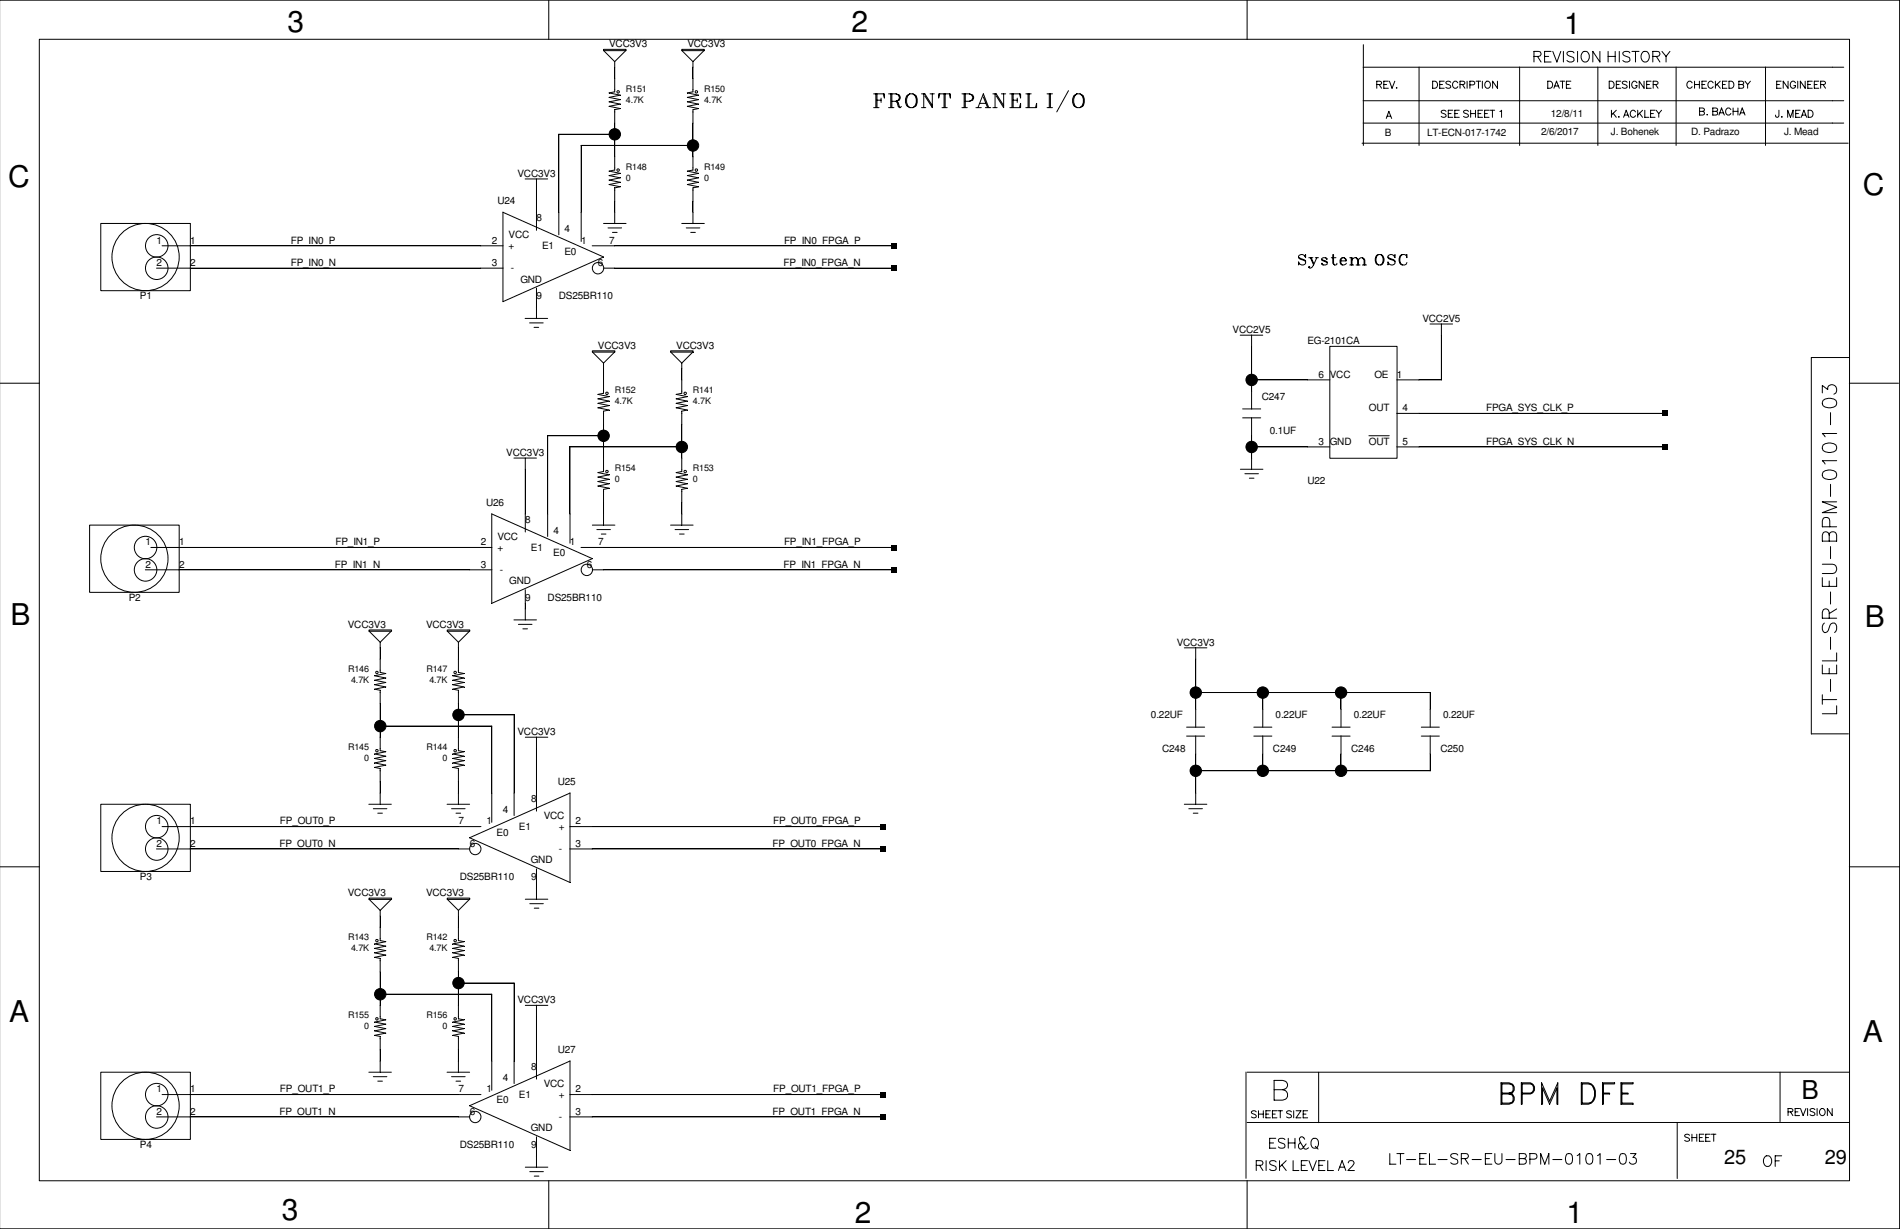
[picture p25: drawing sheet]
<svg xmlns="http://www.w3.org/2000/svg" width="432mm" height="279mm" viewBox="0 0 432 279" stroke-linecap="round" stroke-linejoin="round" font-family="sans-serif">
<defs><g id="words">
<g font-size="6.8">
<text x="65.3" y="7.2">3</text>
<text x="193.5" y="7.2">2</text>
<text x="355.5" y="7.7">1</text>
<text x="1.9" y="42.5">C</text>
<text x="423.3" y="44.3">C</text>
<text x="2.4" y="142">B</text>
<text x="423.8" y="142.5">B</text>
<text x="2.1" y="232.4">A</text>
<text x="423.3" y="236.9">A</text>
<text x="64.1" y="277.3">3</text>
<text x="194.3" y="278.1">2</text>
<text x="356" y="278.1">1</text>
</g>
<text font-size="5.9" x="409.4" y="249.8">B</text>
<g font-size="4.5">
<text x="391.8" y="264.6">25</text>
<text x="414.7" y="264.6">29</text>
</g>
<g font-size="2.3">
<text x="138.4" y="10.7">VCC3V3</text>
<text x="156.2" y="10.7">VCC3V3</text>
<text x="352.5" y="26.7">12/8/11</text>
<text x="314.7" y="31">B</text>
<text x="324.3" y="31">LT-ECN-017-1742</text>
<text x="350.2" y="30.8">2/6/2017</text>
<text x="366.1" y="30.8">J. Bohenek</text>
<text x="384.3" y="30.8">D. Padrazo</text>
<text x="405.5" y="30.8">J. Mead</text>
<text x="117.6" y="40.2">VCC3V3</text>
<text x="113" y="46.5">U24</text>
<text x="121.9" y="50.3">8</text>
<text x="128.3" y="52.8">4</text>
<text x="35.6" y="55.4">1</text>
<text x="43.2" y="55.4">1</text>
<text x="66.1" y="55.4">FP_IN0_P</text>
<text x="111.8" y="55.4">2</text>
<text x="115.6" y="56.6">+</text>
<text x="115.6" y="54.1">VCC</text>
<text x="123.2" y="56.6">E1</text>
<text x="128.3" y="57.9">E0</text>
<text x="132.1" y="55.4">1</text>
<text x="138.5" y="55.4">7</text>
<text x="178.2" y="55.4">FP_IN0_FPGA_P</text>
<text x="35.6" y="60.5">2</text>
<text x="43.2" y="60.5">2</text>
<text x="66.1" y="60.5">FP_IN0_N</text>
<text x="111.8" y="60.5">3</text>
<text x="116.1" y="61.7">-</text>
<text x="118.3" y="64.3">GND</text>
<text x="135.9" y="60.5">6</text>
<text x="178.1" y="60.5">FP_IN0_FPGA_N</text>
<text x="31.8" y="68.1">P1</text>
<text x="121.9" y="68.1">9</text>
<text x="127" y="68.1">DS25BR110</text>
<text x="280.1" y="75.7">VCC2V5</text>
<text x="323.3" y="73.2">VCC2V5</text>
<text x="135.9" y="79.2">VCC3V3</text>
<text x="153.7" y="79.2">VCC3V3</text>
<text x="297.1" y="78.2">EG-2101CA</text>
<text x="299.7" y="85.9">6 VCC</text>
<text x="312.4" y="85.9">OE</text>
<text x="317.5" y="85.9">1</text>
<text x="286.8" y="90.9">C247</text>
<text x="311.1" y="93.5">OUT</text>
<text x="318.8" y="93.5">4</text>
<text x="337.7" y="93.5">FPGA_SYS_CLK_P</text>
<text x="288.6" y="98.6">0.1UF</text>
<text x="299.7" y="101.1">3 GND</text>
<text x="311.1" y="101.1">OUT</text>
<text x="318.8" y="101.1">5</text>
<text x="337.7" y="101.1">FPGA_SYS_CLK_N</text>
<text x="115.1" y="103.6">VCC3V3</text>
<text x="297.1" y="110">U22</text>
<text x="110.5" y="115.1">U26</text>
<text x="119.4" y="118.9">8</text>
<text x="33.1" y="124">1</text>
<text x="40.7" y="124">1</text>
<text x="76.2" y="124">FP_IN1_P</text>
<text x="109.3" y="124">2</text>
<text x="113" y="125.2">+</text>
<text x="113" y="122.7">VCC</text>
<text x="120.6" y="125.2">E1</text>
<text x="125.8" y="121.4">4</text>
<text x="129.5" y="124">1</text>
<text x="135.9" y="124">7</text>
<text x="178.2" y="124">FP_IN1_FPGA_P</text>
<text x="33.1" y="129">2</text>
<text x="40.7" y="129">2</text>
<text x="76.1" y="129">FP_IN1_N</text>
<text x="109.3" y="129">3</text>
<text x="113.6" y="130.3">-</text>
<text x="125.7" y="126.5">E0</text>
<text x="133.3" y="129">6</text>
<text x="178.1" y="129">FP_IN1_FPGA_N</text>
<text x="29.3" y="136.7">P2</text>
<text x="115.7" y="132.8">GND</text>
<text x="119.4" y="136.7">9</text>
<text x="124.5" y="136.7">DS25BR110</text>
<text x="79" y="142.7">VCC3V3</text>
<text x="96.8" y="142.7">VCC3V3</text>
<text x="267.4" y="146.8">VCC3V3</text>
<text x="117.6" y="167.1">VCC3V3</text>
<text x="261.6" y="163.3">0.22UF</text>
<text x="289.9" y="163.3">0.22UF</text>
<text x="307.7" y="163.3">0.22UF</text>
<text x="328" y="163.3">0.22UF</text>
<text x="264.1" y="170.9">C248</text>
<text x="289.3" y="170.9">C249</text>
<text x="307.1" y="170.9">C246</text>
<text x="327.4" y="170.9">C250</text>
<text x="126.7" y="178.5">U25</text>
<text x="114.3" y="184.9">4</text>
<text x="120.7" y="182.3">8</text>
<text x="35.6" y="187.4">1</text>
<text x="43.2" y="187.4">1</text>
<text x="63.6" y="187.4">FP_OUT0_P</text>
<text x="104.2" y="187.4">7</text>
<text x="110.5" y="187.4">1</text>
<text x="112.9" y="189.9">E0</text>
<text x="117.9" y="188.7">E1</text>
<text x="123.6" y="186.1">VCC</text>
<text x="127" y="188.7">+</text>
<text x="130.8" y="187.4">2</text>
<text x="175.7" y="187.4">FP_OUT0_FPGA_P</text>
<text x="35.6" y="192.5">2</text>
<text x="43.2" y="192.5">2</text>
<text x="63.5" y="192.5">FP_OUT0_N</text>
<text x="106.8" y="192.5">6</text>
<text x="120.6" y="196.3">GND</text>
<text x="127" y="193.8">-</text>
<text x="130.8" y="192.5">3</text>
<text x="175.6" y="192.5">FP_OUT0_FPGA_N</text>
<text x="31.8" y="200.1">P3</text>
<text x="79" y="203.7">VCC3V3</text>
<text x="96.8" y="203.7">VCC3V3</text>
<text x="104.5" y="200.1">DS25BR110</text>
<text x="120.7" y="200.1">9</text>
<text x="117.6" y="228">VCC3V3</text>
<text x="126.7" y="239.4">U27</text>
<text x="114.3" y="245.8">4</text>
<text x="120.7" y="243.2">8</text>
<text x="35.6" y="248.3">1</text>
<text x="43.2" y="248.3">1</text>
<text x="63.6" y="248.3">FP_OUT1_P</text>
<text x="104.2" y="248.3">7</text>
<text x="110.5" y="248.3">1</text>
<text x="112.9" y="250.9">E0</text>
<text x="117.9" y="249.6">E1</text>
<text x="123.6" y="247.1">VCC</text>
<text x="127" y="249.6">+</text>
<text x="130.8" y="248.3">2</text>
<text x="175.7" y="248.3">FP_OUT1_FPGA_P</text>
<text x="35.6" y="253.4">2</text>
<text x="43.2" y="253.4">2</text>
<text x="63.5" y="253.4">FP_OUT1_N</text>
<text x="106.8" y="253.4">6</text>
<text x="120.6" y="257.2">GND</text>
<text x="127" y="254.7">-</text>
<text x="130.8" y="253.4">3</text>
<text x="175.6" y="253.4">FP_OUT1_FPGA_N</text>
<text x="31.8" y="261">P4</text>
<text x="104.5" y="261">DS25BR110</text>
<text x="120.7" y="261">9</text>
</g>
<g font-size="2">
<text x="142.2" y="23.3">4.7K</text>
<text x="142.2" y="20.8">R151</text>
<text x="160" y="20.8">R150</text>
<text x="160" y="23.3">4.7K</text>
<text x="142.2" y="38.6">R148</text>
<text x="142.2" y="41.1">0</text>
<text x="160" y="41.1">0</text>
<text x="160" y="38.6">R149</text>
<text x="139.7" y="89.3">R152</text>
<text x="157.5" y="89.3">R141</text>
<text x="139.7" y="91.9">4.7K</text>
<text x="157.5" y="91.9">4.7K</text>
<text x="139.7" y="107.1">R154</text>
<text x="157.5" y="107.1">R153</text>
<text x="139.7" y="109.6">0</text>
<text x="157.5" y="109.6">0</text>
<text x="79.1" y="152.8">R146</text>
<text x="79.8" y="155.3">4.7K</text>
<text x="96.9" y="152.8">R147</text>
<text x="97.6" y="155.3">4.7K</text>
<text x="79.1" y="170.6">R145</text>
<text x="82.8" y="173.1">0</text>
<text x="96.9" y="170.6">R144</text>
<text x="100.5" y="173.1">0</text>
<text x="79.1" y="213.8">R143</text>
<text x="96.9" y="213.8">R142</text>
<text x="79.8" y="216.3">4.7K</text>
<text x="97.6" y="216.3">4.7K</text>
<text x="79.1" y="231.5">R155</text>
<text x="96.9" y="231.5">R156</text>
<text x="82.8" y="234">0</text>
<text x="100.5" y="234">0</text>
</g>
</g></defs>
<path d="M.1 0h431.6v279.4h-431.6z" fill="none" stroke="#fff" stroke-width=".23"/>
<g fill="none" stroke="#000" stroke-width=".23">
<path d="M-.1 0h431.8v279.4h-431.8M8.9 8.9h411.4v259.5h-411.4zM124.7 0v9M137.2 11.2h5.1v.3h-5.1zM137.2 11.5l2.5 2.5 2.5-2.5M139.7 14v6.9M154.9 11.2h5.2v.3h-5.2zM154.9 11.5l2.6 2.5 2.5-2.5M157.5 14v6.9M283.4 0v9M309.8 15.3h109.2M309.8 10.2v22.9"/>
<path d="M312.9 19.2l.9-.1 .2-.3-.4-.3h-.7v1.6M313.4 19.2l.6 .9M314.5 19.2h.6M315.5 18.5h-1v1.6h1M315.8 18.5l.6 1.6 .6-1.6M317.3 20h.2zM322.5 15.2v17.9M325.6 18.5h.5a.85 .85 0 0 1 .6 .8 .85 .85 0 0 1-.6 .8h-.5zM327.2 19.2h.6M328.2 18.5h-1v1.6h1M329.7 18.7a.62 .62 0 0 0-1.1 .1l1.1 .8v.3l-.4 .2-.7-.2M331.3 18.8a.61 .61 0 0 0-.7-.3 .61 .61 0 0 0-.5 .6 .68 .68 0 0 0 .3 .8 .68 .68 0 0 0 .8 0l.1-.2"/>
<path d="M331.8 19.2l.9-.1 .2-.3-.4-.3h-.7v1.6M332.4 19.2l.5 .9M333.4 18.5v1.6M334.1 19.3l.9-.1 .2-.4-.4-.3h-.7v1.6M335.4 18.5h1.1M336 18.5v1.6M336.9 18.5v1.6M337.6 18.7a.75 .75 0 0 1 1.1 .2 .75 .75 0 0 1-.3 1.1 .75 .75 0 0 1-.9-.3 .75 .75 0 0 1 .1-1zM340.3 18.5v1.6l-1.1-1.6v1.6M345.4 15.2v17.9M348.6 12.8l1.4-.1a.59 .59 0 0 0 0-.9l-1.4-.1v2.4M349.4 12.8l.8 1.3"/>
<path d="M351 12.8h1M351.7 18.5h.6a.85 .85 0 0 1 .6 .8 .85 .85 0 0 1-.6 .8h-.6zM352.5 11.7h-1.5v2.4h1.5M352.9 11.7l.9 2.4 .9-2.4M353.4 19.6h.7M354.5 18.5h1.1M355.1 18.5v1.6M355.3 11.7v2.4M356 19.2h.6M357 18.5h-1v1.6h1M357.7 12a.92 .92 0 0 0-1.6 .2 1.57 1.57 0 0 0 1.4 .8 .61 .61 0 0 1 0 1 1.13 1.13 0 0 1-1.4-.2M358.5 11.7v2.4"/>
<path d="M359.8 11.8a1.18 1.18 0 0 1 1.4 .5 1.18 1.18 0 0 1-.3 1.5 .9 .9 0 0 1-1 .3 .9 .9 0 0 1-.6-.9 1.55 1.55 0 0 1 .5-1.4zM363.1 15.2v17.9M363.6 11.7v2.4l-1.6-2.4v2.4M365.5 12.8h1.6M365.5 11.7v2.4M365.7 18.5h.6a.85 .85 0 0 1 .5 .8 .85 .85 0 0 1-.5 .8h-.6zM367.1 11.7v2.4M367.3 19.2h.7M368 11.7v2.4M368.3 18.5h-1v1.6h1M369.8 18.7a.62 .62 0 0 0-1.1 .1l1.1 .8v.3l-.4 .2-.7-.2M370.3 18.5v1.6"/>
<path d="M370.4 12a.92 .92 0 0 0-1.6 .2 1.57 1.57 0 0 0 1.4 .8 .61 .61 0 0 1 0 1 1.13 1.13 0 0 1-1.4-.2M370.9 11.7h1.6M371.7 11.7v2.4M372 18.8a.61 .61 0 0 0-.7-.3 .61 .61 0 0 0-.5 .6 .68 .68 0 0 0 .3 .8 .68 .68 0 0 0 .8 0l.1-.4h-.4M373.4 11.8a1.18 1.18 0 0 1 1.4 .5 1.18 1.18 0 0 1-.2 1.5 .9 .9 0 0 1-1.1 .3 .9 .9 0 0 1-.5-.9 1.55 1.55 0 0 1 .4-1.4zM373.6 18.5v1.6l-1.1-1.6v1.6M374.2 19.2h.7M375.2 18.5h-1v1.6h1M375.6 12.8l1.4-.1a.59 .59 0 0 0 0-.9l-1.4-.1v2.4M375.7 19.2l.9-.1 .2-.3-.4-.3h-.7v1.6M376.3 19.2l.5 .9M376.4 12.8l.8 1.3"/>
<path d="M377.7 11.7l.9 1.1v1.3M379.5 11.7l-.9 1.1M380.9 15.2v17.9M384.6 18.8a.61 .61 0 0 0-.7-.3 .61 .61 0 0 0-.5 .6 .68 .68 0 0 0 .2 .8 .68 .68 0 0 0 .9 0l.1-.2M385.1 19.2h1.1M385.1 18.5v1.6M386.2 18.5v1.6M386.8 19.2h.6M387.8 18.5h-1v1.6h1M389.3 18.8a.61 .61 0 0 0-.7-.3 .61 .61 0 0 0-.4 .6 .68 .68 0 0 0 .2 .8 .68 .68 0 0 0 .9 0v-.2M389.8 18.5v1.6M390.2 19.1l.7 1"/>
<path d="M390.9 18.5l-1.1 1.1M391.5 19.2h.6M392.5 18.5h-1v1.6h1M392.9 18.5h.6a.85 .85 0 0 1 .6 .8 .85 .85 0 0 1-.6 .8h-.6zM395.2 19.2h.7l.3 .2 .1 .4-.4 .3h-.7v-1.6h.7l.3 .1v.5l-.3 .1M396.6 18.5l.6 .7v.9M397.8 18.5l-.6 .7M401.2 15.2v17.9M403.8 19.2h.6M404.8 18.5h-1v1.6h1M406.4 18.5v1.6l-1.1-1.6v1.6M408.1 18.8a.61 .61 0 0 0-.8-.3 .61 .61 0 0 0-.4 .6 .68 .68 0 0 0 .2 .8 .68 .68 0 0 0 .9 0l.1-.4h-.4"/>
<path d="M408.6 18.5v1.6M410.3 18.5v1.6l-1.1-1.6v1.6M410.8 19.2h.7M411.9 18.5h-1.1v1.6h1.1M412.3 19.2h.7M413.3 18.5h-1v1.6h1M413.8 19.2l.9-.1 .2-.3-.4-.3h-.7v1.6M414.3 19.2l.6 .9M132 33.1h25.5M132.1 33.1v21.8M139.7 30.5h-12.7v22.9M139.7 20.9l-1.3 .2 2.6 .5-2.6 .5 2.6 .5-2.6 .6 2.6 .5-2.6 .5 2.6 .5-1.3 .2v13.8"/>
<path d="M139.7 38.7l-1.3 .2 2.6 .5-2.6 .5 2.6 .5-2.6 .5 2.6 .5-2.6 .6 2.6 .5-1.3 .2v8.1M157.5 20.9l-1.3 .2 2.5 .5-2.5 .5 2.5 .5-2.5 .6 2.5 .5-2.5 .5 2.5 .5-1.2 .2v13.8M157.5 38.7l-1.3 .2 2.5 .5-2.5 .5 2.5 .5-2.5 .5 2.5 .5-2.5 .6 2.5 .5-1.2 .2v8.1M198.5 21.3h2.5v1l-.3-1M198.5 24.5h1.3M199.1 21.3v3.2M199.3 22.8h.9M199.3 21.3v3.2M200.2 22.3v1M201.9 21.3h1.7l.8 .3 .2 .5-.2 .7-.8 .2h-.9M201.9 24.5h1.3M202.4 21.3v3.2"/>
<path d="M202.7 21.3v3.2M203.6 23l.5 .3 .5 1.2M203.6 23l.8 1.5 .5-.3M203.6 21.3l.5 .3 .3 .5-.3 .7-.5 .2M206 21.8a1.43 1.43 0 0 1 1.9-.3 1.43 1.43 0 0 1 .5 1.8 1.4 1.4 0 0 1-1.7 1.1 1.4 1.4 0 0 1-.9-1.9zM206.8 21.3a2 2 0 0 0 0 3.2M207.5 21.3a1.93 1.93 0 0 1 0 3.2M209.4 24.5h1M209.4 21.3h.8l1.7 2.7M209.9 21.3v3.2M211.4 21.3h.9M211.9 21.3v3.2l-1.7-2.7"/>
<path d="M213.6 21.3l-.3 1v-1h2.7v1l-.2-1M214.1 24.5h1.2M214.5 21.3v3.2M214.8 21.3v3.2M218.6 21.3h1.7l.8 .3 .2 .5-.2 .7-.8 .2h-.9M218.6 24.5h1.2M219.1 21.3v3.2M219.4 21.3v3.2M220.3 21.3l.5 .3 .3 .5-.3 .7-.5 .2M221.8 24.5h1.2M222.2 24.5l1.3-3.2 1.2 3.2M222.8 23.5h1.1"/>
<path d="M223.5 22.1l1 2.4M223.9 24.5h1.3M225.6 24.5h1M225.6 21.3h.8l1.7 2.7M226.1 21.3v3.2M227.6 21.3h1M228.1 21.3v3.2l-1.7-2.7M229.5 24.5h2.4v-1l-.2 1M229.5 21.3h2.4v1l-.2-1M230 21.3v3.2M230.3 22.8h.9M230.3 21.3v3.2"/>
<path d="M231.2 22.3v1M233.1 24.5h2.5v-1l-.3 1M233.1 21.3h1.3M233.6 21.3v3.2M233.9 21.3v3.2M238 24.5h1.2M238 21.3h1.2M238.5 21.3v3.2M238.7 21.3v3.2M242.8 20.6l-2.6 4.8M244 21.8a1.43 1.43 0 0 1 1.9-.3 1.43 1.43 0 0 1 .5 1.8 1.4 1.4 0 0 1-1.8 1.1 1.4 1.4 0 0 1-.8-1.9zM244.7 21.3a2 2 0 0 0 0 3.2"/>
<path d="M245.4 21.3a1.93 1.93 0 0 1 0 3.2M309.5 32.6h110.5M309.8 28h109.2M309.8 22.9h109.2M315 26.9l.6-1.6 .7 1.6M315.3 26.4h.7M328.6 25.3a.62 .62 0 0 0-1.1 .1l1.1 .8v.3l-.3 .2-.8-.2M329.1 25.8h.7M330.2 25.1h-1.1v1.6h1.1M330.6 25.8h.7M331.6 25.1h-1v1.6h1M333.7 25.3a.62 .62 0 0 0-1.1 .1l1.1 .8v.3l-.4 .2-.7-.2"/>
<path d="M334.2 25.8h1.1M334.2 25.1v1.6M335.3 25.1v1.6M335.9 25.8h.6M336.9 25.1h-1v1.6h1M337.4 25.8h.6M338.4 25.1h-1v1.6h1M338.6 25.1h1.1M339.2 25.1v1.6M340.9 25.4l.3-.3v1.6M353.1 20.1l.6-1.6 .7 1.6M366.2 25.1v1.6"/>
<path d="M366.6 25.7l.7 1M367.3 25.1l-1.1 1.1M367.8 26.6h.2zM369 26.7l.6-1.6 .6 1.6M369.2 26.2h.8M371.7 25.4a.61 .61 0 0 0-.7-.3 .61 .61 0 0 0-.5 .6 .68 .68 0 0 0 .2 .8 .68 .68 0 0 0 .9 0l.1-.2M372.2 25.1v1.6M372.6 25.7l.7 1M373.3 25.1l-1.1 1.1M373.8 25.1v1.6h.9M375.1 25.8h.7M376.1 25.1h-1v1.6h1"/>
<path d="M376.4 25.1l.6 .7v.9M377.6 25.1l-.6 .7M386.2 25.3h.8l.3 .2v.4l-.3 .3h-.8v-1.6h.8l.3 .1v.3l-.3 .3M387.9 26.1h.2zM389.3 25.3h.7l.3 .2 .1 .4-.4 .3h-.7v-1.6h.7l.3 .1v.5l-.3 .1M390.7 26.2l.5-1.6 .7 1.6M390.9 25.7h.7M393.4 24.9a.61 .61 0 0 0-.7-.4 .61 .61 0 0 0-.5 .7 .68 .68 0 0 0 .2 .8 .68 .68 0 0 0 .9 0l.1-.2M393.9 24.6v1.6M393.9 25.3h1.1M395 24.6v1.6M395.4 26.2l.5-1.6 .7 1.6"/>
<path d="M395.6 25.7h.7M404.3 25.1l-.1 1.4-.2 .2-.4-.2-.1-.3M404.9 26.6h.1zM406.3 26.7v-1.6l.6 1.6 .6-1.6v1.6M408.1 25.8h.6M409.1 25.1h-1v1.6h1M409.4 26.7l.6-1.6 .6 1.6M409.6 26.2h.7M410.9 25.1h.6a.85 .85 0 0 1 .5 .8 .85 .85 0 0 1-.5 .8h-.6zM22.9 50.8h20.4v15.3h-20.4zM36.8 55.9h77.5M114.3 48.2l22.9 10.2-22.9 10.2z"/>
<path d="M119.3 40.7h5.2M121.9 40.6v11.8M134.6 55.9h68.6M137.2 50.8h5.1M138.2 51.8h3.1M139.2 52.8h1.1M154.9 50.8h5.2M156 51.8h3M157 52.8h1M295.1 58.4l1.4 .7 .2 .2v.6a.89 .89 0 0 1-.9 .3 .89 .89 0 0 1-.7-.7v.7l.2-.3M296.5 58.3l.2-.4v.7a.81 .81 0 0 0-.8-.7 .81 .81 0 0 0-.8 .7l1.6 .9M297.4 58.6h1"/>
<path d="M297.8 58.6l.7 1.6M298 58.6l.5 1.3M298.9 58.6h.7M299.3 58.6l-1.1 2.2-.6 .2-.2-.4h.2v.2h-.2M300.4 59l1.2 .5v.6l-.4 .1h-.5l-.3-.1v-.2h.1l.2 .3M301.2 58.6l.3 .4h.1v-.2l-.4-.2h-.5l-.3 .2v.3l1.2 .6M302.6 58.6h1M302.9 57.9v2l.4 .3h.3l.2-.3M303.1 57.9v2l.2 .3M304.7 59.3h1.3v-.2a.74 .74 0 0 0-.7-.5 .74 .74 0 0 0-.8 .5v.6a.77 .77 0 0 0 .7 .6 .77 .77 0 0 0 .8-.4M305.1 58.6a1.1 1.1 0 0 0 0 1.6M305.4 58.6l.4 .4v.3"/>
<path d="M306.7 58.6h.6v1.6M307.1 58.6v1.6M307.3 59.1a.76 .76 0 0 1 .7-.5 .76 .76 0 0 1 .7 .5v1.1M308.2 58.6l.3 .5v1.1M308.7 59.1a.74 .74 0 0 1 .8-.5 .74 .74 0 0 1 .7 .5v1.1M309.6 58.6l.4 .5v1.1M312.9 58a1.2 1.2 0 0 1 1.7 .6 1.2 1.2 0 0 1-.8 1.6h-.5a1.41 1.41 0 0 1-.4-2.2zM313.3 57.9a1.51 1.51 0 0 0 0 2.3M313.8 57.9a1.59 1.59 0 0 1 0 2.3M315.4 58.4l1.5 .7 .1 .2v.6a.89 .89 0 0 1-.9 .3 .89 .89 0 0 1-.7-.7v.7l.2-.3M316.9 58.3l.1-.4v.7a.81 .81 0 0 0-.8-.7 .81 .81 0 0 0-.8 .7l1.6 .9M318.7 57.9a1.51 1.51 0 0 0 0 2.3"/>
<path d="M319.6 58l.1-.1v.7l-.1-.6a1.06 1.06 0 0 0-1.3 .1 1.06 1.06 0 0 0-.3 1.2l.1 .6a.91 .91 0 0 0 1.6-.2M35.6 61h78.7M119.3 72.4h5.2M120.4 73.4h3M121.4 74.4h1M121.9 65.5v6.9M134.6 79.8h5.1v.3h-5.1zM137.1 61h66.1M152.4 79.8h5.1v.3h-5.1zM281.9 76.2h5.1M284.4 76.2v16.8M302.2 78.7h15.3v25.5h-15.3z"/>
<path d="M306.7 60.2h.9M308.2 60.2h.9M309.6 60.2h1M325 73.7h5.1M327.6 73.6v12.8M-.1 87.1h9.1M124.4 99.1h12.8M124.5 99.1v22.9M134.6 80l2.6 2.5 2.5-2.5M137.2 82.5v7l-1.3 .2 2.5 .5-2.5 .5 2.5 .5-2.5 .5 2.5 .5-2.5 .5 2.5 .5-1.2 .3v13.7l-1.3 .2 2.5 .5-2.5 .6 2.5 .5-2.5 .5 2.5 .5-2.5 .5 2.5 .5-1.2 .3v8.1M152.4 80l2.5 2.5 2.6-2.5M154.9 82.5v7l-1.2 .2 2.5 .5-2.5 .5 2.5 .5-2.5 .5 2.5 .5-2.5 .5 2.5 .5-1.3 .3v13.7l-1.2 .2 2.5 .5-2.5 .6 2.5 .5-2.5 .5 2.5 .5-2.5 .5 2.5 .5-1.3 .3v8.1"/>
<path d="M282.4 95h4.1M282.4 93h4.1M284.4 86.4h17.9M284.4 95v11.7M311.1 99.1h4.6M317.4 86.4h10.2M317.4 94h61M414.1 89.3v-1.7l1.3 1a1.05 1.05 0 0 1 1.2-1.2 1.05 1.05 0 0 1 .8 1.5l-.2 .4-.4 .3M414.3 91a2.48 2.48 0 0 1 2.9 0 1.01 1.01 0 0 1-.4 1.5 2.58 2.58 0 0 1-2.5-.3l-.2-.4zM416 93.8v2.8M417.4 98.6h-3.3l.7 .7M420.3 87.1h11.2"/>
<path d="M420.3 81.3h-8.7v85.6M20.4 119.4h20.3v15.3h-20.3zM111.8 116.8l22.8 10.2-22.8 10.2zM116.8 104.1h5.1M119.4 104.1v16.8M129.5 101.6h25.4M129.5 101.6v21.9M134.6 119.4h5.1M152.4 119.4h5.1M281.9 106.7h5.1M282.9 107.7h3.1M283.9 108.7h1.1"/>
<path d="M284.4 101.6h17.9M317.4 101.6h61M414.3 107.3a2.48 2.48 0 0 1 2.9 0 1.01 1.01 0 0 1-.4 1.5 2.58 2.58 0 0 1-2.5-.3l-.2-.4zM414.3 101.2a2.48 2.48 0 0 1 2.9 0 1.01 1.01 0 0 1-.4 1.5 2.58 2.58 0 0 1-2.5-.3l-.2-.5zM415.8 119.8l-.1-1.9a.88 .88 0 0 0-.9-.3 .88 .88 0 0 0-.7 .8v1.4h3.3M416 110.1v2.8M417.4 104.7h-3.3l.7 .8M417.4 114.1h-3.3l3.3 1.2-3.3 1.2h3.3M33 129.5h78.8M34.3 124.5h77.5M119.4 134.1v6.9M132 124.5h71.2"/>
<path d="M134.6 129.5h68.6M135.6 120.4h3.1M136.7 121.4h1M153.4 120.4h3.1M154.4 121.4h1.1M414.1 128.3h2.4a1.07 1.07 0 0 1 .9 1 1.07 1.07 0 0 1-.9 1.1h-2.4M414.1 131.3v2h3.3v-2M415.7 121.7l-.2-.5a.76 .76 0 0 0-1.2 0l-.2 .5v1.3h3.3v-1.3a.85 .85 0 0 0-.8-.8 .85 .85 0 0 0-.9 .8v1.3M415.7 132.1v1.2M416 124.2v2.8M416 134.6v2.7M417.4 138.4l-1.7 1.1"/>
<path d="M83.9 143.2h5.1v.3h-5.1zM83.9 143.5l2.5 2.5 2.5-2.5M86.4 146v6.9l1.3 .2-2.6 .5 2.6 .5-2.6 .5 2.6 .6-2.6 .5 2.6 .5-2.6 .5 1.3 .2v13.8M101.6 143.2h5.2v.3h-5.2zM101.6 143.5l2.6 2.5 2.5-2.5M104.2 146v6.9l1.3 .2-2.6 .5 2.6 .5-2.6 .5 2.6 .6-2.6 .5 2.6 .5-2.6 .5 1.3 .2v13.8M116.8 140.9h5.1M117.8 141.9h3.1M118.8 143h1.1M269.2 147.3h5.1M271.7 157.4h53.3v8M271.7 147.2v18.2"/>
<path d="M287 157.4v8M304.8 157.4v8M414.1 151.2v2h3.3v-2M414.1 159h3.3M414.1 157.9v2.2M414.6 141.6a1.41 1.41 0 0 0 0 2.2 .86 .86 0 0 0 .9-.6l.3-.9a.8 .8 0 0 1 .6-.6 .8 .8 0 0 1 .8 .2 1.46 1.46 0 0 1-.3 1.9M415.7 140.5v-1.3l-.2-.5a.76 .76 0 0 0-1.2 0l-.2 .5v1.3h3.3M415.7 151.9v1.3M416 144.9v2.7M416 154.4v2.8M417.4 148.4v1.8h-3.3M86.4 165.1h25.4v21.8"/>
<path d="M86.4 170.6l1.3 .3-2.6 .5 2.6 .5-2.6 .5 2.6 .5-2.6 .5 2.6 .5-2.6 .6 1.3 .2v8.2M104.1 162.5h12.7v22.9M104.2 170.6l1.3 .3-2.6 .5 2.6 .5-2.6 .5 2.6 .5-2.6 .5 2.6 .5-2.6 .6 1.3 .2v8.2M119.4 167.6h5.1M121.9 167.6v16.8M269.7 165.3h4.1M269.7 167.3h4.1M271.7 175.2h53.3M271.7 167.3v15.6M284.9 165.3h4.2M284.9 167.3h4.2M287 167.3v8"/>
<path d="M302.7 165.3h4.1M302.7 167.3h4.1M304.8 167.3v8M323 165.3h4.1M323 167.3h4.1M325 167.3v8M411.6 166.8h8.5M417.4 160.4v1.9h-3.3M-.1 197.1h9.1M22.9 182.8h20.4v15.3h-20.4zM35.6 193h71.2M36.8 187.9h72.5"/>
<path d="M83.8 182.8h5.1M84.8 183.9h3.1M85.9 184.9h1M101.6 182.8h5.1M102.6 183.9h3.1M103.6 184.9h1.1M106.7 190.5l22.8-10.2v20.3zM121.9 197.5v7M129.5 187.9h71.2M129.5 193h71.2M269.2 182.8h5.1M270.2 183.9h3.1"/>
<path d="M271.2 184.9h1M420.3 197.1h11.4M83.9 204.2h5.1v.3h-5.1zM83.9 204.4l2.5 2.6 2.5-2.6M86.4 206.9v7M86.4 213.8l1.3 .3-2.6 .5 2.6 .5-2.6 .5 2.6 .5-2.6 .5 2.6 .5-2.6 .5 1.3 .3v13.7M101.6 204.2h5.2v.3h-5.2zM101.6 204.4l2.6 2.6 2.5-2.6M104.2 206.9v7M104.2 213.8l1.3 .3-2.6 .5 2.6 .5-2.6 .5 2.6 .5-2.6 .5 2.6 .5-2.6 .5 1.3 .3v13.7M119.4 204.4h5.1M120.4 205.4h3.1"/>
<path d="M121.4 206.5h1.1M86.4 226h25.4v21.9M86.4 231.6l1.3 .3-2.6 .5 2.6 .4-2.6 .5 2.6 .5-2.6 .6 2.6 .5-2.6 .5 1.3 .2v8.2M104.1 223.5h12.7v22.8M104.2 231.6l1.3 .3-2.6 .5 2.6 .4-2.6 .5 2.6 .5-2.6 .6 2.6 .5-2.6 .5 1.3 .2v8.2M119.4 228.6h5.1M121.9 228.5v16.8M22.9 243.8h20.4v15.2h-20.4zM35.6 253.9h71.2M36.8 248.8h72.5M83.8 243.8h5.1M84.8 244.8h3.1"/>
<path d="M85.9 245.8h1M101.6 243.8h5.1M102.6 244.8h3.1M103.6 245.8h1.1M121.9 258.4v7M129.5 248.8h71.2M129.5 253.9h71.2M129.5 241.2v20.3l-22.8-10.1 22.8-10.2M283.2 243.7v24.2M283.4 255.2h136.9M283.4 243.8h136.9M285.5 252.8a.62 .62 0 0 0-1.1 .1l1.1 .8v.2l-.4 .2-.7-.2"/>
<path d="M286 252.5v1.6M286 253.3h1.1M287.1 252.5v1.6M287.7 253.3h.6M288.5 259.8h.9M288.7 252.5h-1v1.6h1M289.2 253.3h.6M289.6 247.7h1.9a1.19 1.19 0 0 1 1.1 1.2 1.19 1.19 0 0 1-1.1 1.2h-1.9v-4.5h1.9l.6 .2a.98 .98 0 0 1 0 1.7l-.6 .2M289.9 258.8h-1.4v2.2h1.4M290.2 252.5h-1v1.6h1M290.4 252.5h1.1M291 252.5v1.6"/>
<path d="M292 259.1a.85 .85 0 0 0-1.5 .2l.2 .3 1.1 .5a.56 .56 0 0 1 0 .8 1.08 1.08 0 0 1-1.3-.2M292.8 259.8h1.5M292.8 258.8v2.2M293.5 252.8a.62 .62 0 0 0-1.1 .1l1.1 .8v.2l-.4 .2-.7-.2M294 252.5v1.6M294.3 258.8v2.2M294.6 252.5h1.1l-1.1 1.6h1.1M295.5 259.8l-.4 .5v.5l.4 .4 .6-.2 .7-.9M296.2 253.3h.6M296.5 259l-.5-.6h-.3l-.4 .4 .1 .7 1 1.7h.5l.5-.3M297.2 252.5h-1v1.6h1M298.2 259.1a.83 .83 0 0 1 .9-.3 .83 .83 0 0 1 .5 .8 .99 .99 0 0 1-.2 1.1 .99 .99 0 0 1-1 .2 1.46 1.46 0 0 1-.2-1.8z"/>
<path d="M299.7 243.8v11.4M341.3 248.5h1.6a1.27 1.27 0 0 1 1.2 .9 1.27 1.27 0 0 1-.4 1.4l-.8 .2h-1.8v-4.8h1.8a1.29 1.29 0 0 1 1.2 .9 1.29 1.29 0 0 1-.4 1.4l-.8 .2M342.9 248.5l.8-.3 .2-.4v-.7l-.2-.5-.8-.2h-1.6v4.4h1.6l.8-.2 .2-.5v-.7l-.2-.4-.8-.3h-1.6M345.9 248.5h1.9l.5-.3 .2-.4v-.7l-.2-.5-.5-.2h-1.9v4.6h-.2v-4.8h2.1a1.31 1.31 0 0 1 1 1.2 1.31 1.31 0 0 1-1 1.3h-1.9M350.4 246.2l1.8 4.1 1.8-4.1v4.8h-.2v-3.6l-1.6 3.6-1.6-3.6v3.6h-.2zM359.4 246.2h1.6a2.64 2.64 0 0 1 1.1 4.1l-.4 .5-.7 .2h-1.6zM359.6 246.4h1.4a1.62 1.62 0 0 1 1.4 1.6 2.93 2.93 0 0 1-.7 2.6l-.7 .2h-1.4zM364.2 246.2h2.7v.2h-2.5v4.6h-.2zM364.4 248.5h1.4v.2h-1.4M368.4 246.2h2.7v.2h-2.5v4.4h2.5v.2h-2.7zM368.6 248.5h1.4v.2h-1.4M381.2 255.2v12.7"/>
<path d="M384 258.1a.62 .62 0 0 0-1.1 .1l1.1 .8v.2l-.4 .3-.7-.3M384.5 257.9v1.6M384.5 258.6h1.1M385.6 257.9v1.6M386.2 258.6h.6M387.2 257.9h-1v1.6h1M387.6 258.6h.7M388.7 257.9h-1.1v1.6h1.1M388.9 257.9h1.1M389.5 257.9v1.6M404.5 243.8v11.2M406.4 252.8l.9-.1 .2-.4-.4-.3h-.7v1.6"/>
<path d="M406.9 252.8l.6 .8M408 252.8h.6M409 252h-1v1.6h1M409.2 252l.6 1.6 .6-1.6M410.8 252v1.6M412.5 252.3a.62 .62 0 0 0-1.1 .1l1.1 .8v.2l-.4 .2-.7-.2M413 252v1.6M413.7 252.3a.75 .75 0 0 1 1.1 .2 .75 .75 0 0 1-.4 1 .75 .75 0 0 1-.9-.3 .75 .75 0 0 1 .2-.9zM416.4 252v1.6l-1.1-1.6v1.6M119.4 265.3h5.1M120.4 266.4h3.1M121.4 267.4h1.1"/>
<path d="M124.7 268.4v11M283.4 268.4v11M285.5 264.9h1a.58 .58 0 0 0 .5-.6l-.2-.4h-1.3v2.2M286.3 264.9l.7 1.2M287.7 263.9v2.2M290 264.2a.85 .85 0 0 0-1.5 .2l.3 .3 1 .4a.56 .56 0 0 1 0 .9 1.08 1.08 0 0 1-1.3-.2M290.8 263.9v2.2M291.3 264.8l1 1.3M292.3 263.9l-1.5 1.4M293.9 263.9v2.2h1.3M295.7 264.9h.9M297.1 263.9h-1.4v2.2h1.4"/>
<path d="M297.5 263.9l.8 2.2 .9-2.2M298.9 260.6l.7 .6M299.7 264.9h.9M301.1 263.9h-1.4v2.2h1.4M301.8 263.9v2.2h1.3M304.2 266.1l.8-2.2 .9 2.2M304.5 265.3h1.1M306.4 264.4l.4-.5h.7a.51 .51 0 0 1 .1 .8l-1.3 1.4h1.5M315.8 262.3v2.4h1.4M317.5 262.3h1.6M318.3 262.3v2.4M319.7 263.6h2"/>
<path d="M322.7 263.4h.9M324.1 262.3h-1.4v2.4h1.4M324.9 262.3v2.4h1.4M326.8 263.6h2.1M331.3 262.6a.92 .92 0 0 0-1.6 .2 1.57 1.57 0 0 0 1.4 .8 .61 .61 0 0 1 0 .9 1.13 1.13 0 0 1-1.4-.2M332.1 263.4l1.4-.1a.59 .59 0 0 0 0-1h-1.4v2.4M332.9 263.4l.8 1.3M334.6 263.6h2M337.6 263.4h.9M339 262.3h-1.4v2.4h1.4M339.7 262.3v1.7a.81 .81 0 0 0 .8 .7 .81 .81 0 0 0 .8-.7v-1.7M342.3 263.6h2"/>
<path d="M345.3 263.4l1.4 .1a.67 .67 0 0 1 0 1l-1.4 .2v-2.4h1.4a.61 .61 0 0 1 0 1l-.4 .1M347.7 263.5h1a.67 .67 0 0 0 .6-.4 .67 .67 0 0 0-.2-.8h-1.4v2.4M350.1 264.7v-2.4l1 2.4 .9-2.4v2.4M352.9 263.6h2.1M356.1 262.3a.86 .86 0 0 1 1.2 .4 2.14 2.14 0 0 1-.3 1.8 .77 .77 0 0 1-1.1-.3 2.01 2.01 0 0 1 .2-1.9zM358.4 262.7l.6-.4v2.4M360.7 262.3a.86 .86 0 0 1 1.2 .4 2.14 2.14 0 0 1-.2 1.8 .77 .77 0 0 1-1.2-.3 2.01 2.01 0 0 1 .2-1.9zM363.1 262.7l.5-.4v2.4M365.1 263.6h2.1M368.3 262.3a.86 .86 0 0 1 1.2 .4 2.14 2.14 0 0 1-.2 1.8 .77 .77 0 0 1-1.2-.3 2.01 2.01 0 0 1 .2-1.9zM370.5 262.3h1.3l-.7 .8a.82 .82 0 0 1 .6 1.4 .82 .82 0 0 1-1.4-.3M401.2 262.8a1.18 1.18 0 0 1 1.4 .6 1.18 1.18 0 0 1-.2 1.4 .9 .9 0 0 1-1 .3 .9 .9 0 0 1-.6-.9 1.55 1.55 0 0 1 .4-1.4z"/>
<path d="M403.4 263.9h1M404.9 262.8h-1.5v2.4"/>
<circle cx="139.7" cy="30.5" r="1.3"/>
<circle cx="140.5" cy="20.9" r=".29"/>
<circle cx="140.5" cy="38.7" r=".29"/>
<circle cx="157.5" cy="33.1" r="1.3"/>
<circle cx="158.3" cy="38.7" r=".29"/>
<circle cx="158.3" cy="20.9" r=".29"/>
<circle cx="33.1" cy="58.4" r="7.7"/>
<circle cx="35.6" cy="55.9" r="2.56"/>
<circle cx="35.6" cy="61" r="2.56"/>
<circle cx="135.9" cy="61" r="1.3"/>
<circle cx="137.2" cy="99.1" r="1.3"/>
<circle cx="137.9" cy="89.4" r=".29"/>
<circle cx="155.7" cy="89.4" r=".29"/>
<circle cx="284.5" cy="86.4" r="1.3"/>
<circle cx="137.9" cy="107.2" r=".29"/>
<circle cx="155" cy="101.6" r="1.3"/>
<circle cx="155.7" cy="107.2" r=".29"/>
<circle cx="284.5" cy="101.6" r="1.3"/>
<circle cx="30.5" cy="127" r="7.7"/>
<circle cx="33.1" cy="129.6" r="2.56"/>
<circle cx="33.1" cy="124.5" r="2.56"/>
<circle cx="133.4" cy="129.6" r="1.3"/>
<circle cx="85.7" cy="152.9" r=".29"/>
<circle cx="103.4" cy="152.9" r=".29"/>
<circle cx="271.8" cy="157.5" r="1.3"/>
<circle cx="287" cy="157.5" r="1.3"/>
<circle cx="304.8" cy="157.5" r="1.3"/>
<circle cx="85.7" cy="170.7" r=".29"/>
<circle cx="86.4" cy="165.1" r="1.3"/>
<circle cx="103.4" cy="170.7" r=".29"/>
<circle cx="104.2" cy="162.5" r="1.3"/>
<circle cx="271.8" cy="175.2" r="1.3"/>
<circle cx="287" cy="175.2" r="1.3"/>
<circle cx="304.8" cy="175.2" r="1.3"/>
<circle cx="33.1" cy="190.5" r="7.7"/>
<circle cx="35.6" cy="187.9" r="2.56"/>
<circle cx="35.6" cy="193" r="2.56"/>
<circle cx="108" cy="193" r="1.3"/>
<circle cx="85.7" cy="213.8" r=".29"/>
<circle cx="103.4" cy="213.8" r=".29"/>
<circle cx="85.7" cy="231.6" r=".29"/>
<circle cx="86.4" cy="226" r="1.3"/>
<circle cx="103.4" cy="231.6" r=".29"/>
<circle cx="104.2" cy="223.5" r="1.3"/>
<circle cx="33.1" cy="251.4" r="7.7"/>
<circle cx="35.6" cy="253.9" r="2.56"/>
<circle cx="35.6" cy="248.8" r="2.56"/>
<circle cx="108" cy="253.9" r="1.3"/>
</g>
<path d="M202.6 55.2h1.3v1.4h-1.3zM202.6 60.3h1.3v1.3h-1.3zM377.7 93.3h1.4v1.4h-1.4zM377.7 101h1.4v1.3h-1.4zM202.6 123.8h1.3v1.3h-1.3zM202.6 128.9h1.3v1.3h-1.3zM200 187.3h1.3v1.3h-1.3zM200 192.4h1.3v1.3h-1.3zM200 248.2h1.3v1.3h-1.3zM200 253.3h1.3v1.3h-1.3z" fill="#000"/>
<g fill="#000">
<path d="M121.9 68.6v1.2z" fill-rule="evenodd"/>
<path d="M119.4 137.2v1.2z" fill-rule="evenodd"/>
<path d="M121.9 200.6v1.3z" fill-rule="evenodd"/>
<path d="M121.9 261.5v1.3z" fill-rule="evenodd"/>
<circle cx="139.7" cy="30.5" r="1.31"/>
<circle cx="157.5" cy="33.1" r="1.31"/>
<circle cx="137.2" cy="99.1" r="1.31"/>
<circle cx="284.4" cy="86.4" r="1.31"/>
<circle cx="154.9" cy="101.6" r="1.31"/>
<circle cx="284.4" cy="101.6" r="1.31"/>
<circle cx="271.7" cy="157.4" r="1.31"/>
<circle cx="287" cy="157.4" r="1.31"/>
<circle cx="304.8" cy="157.4" r="1.31"/>
<circle cx="86.4" cy="165.1" r="1.31"/>
<circle cx="104.2" cy="162.5" r="1.31"/>
<circle cx="271.7" cy="175.2" r="1.31"/>
<circle cx="287" cy="175.2" r="1.31"/>
<circle cx="304.8" cy="175.2" r="1.31"/>
<circle cx="86.4" cy="226" r="1.31"/>
<circle cx="104.2" cy="223.5" r="1.31"/>
</g>
<use href="#words"/>
</svg>
